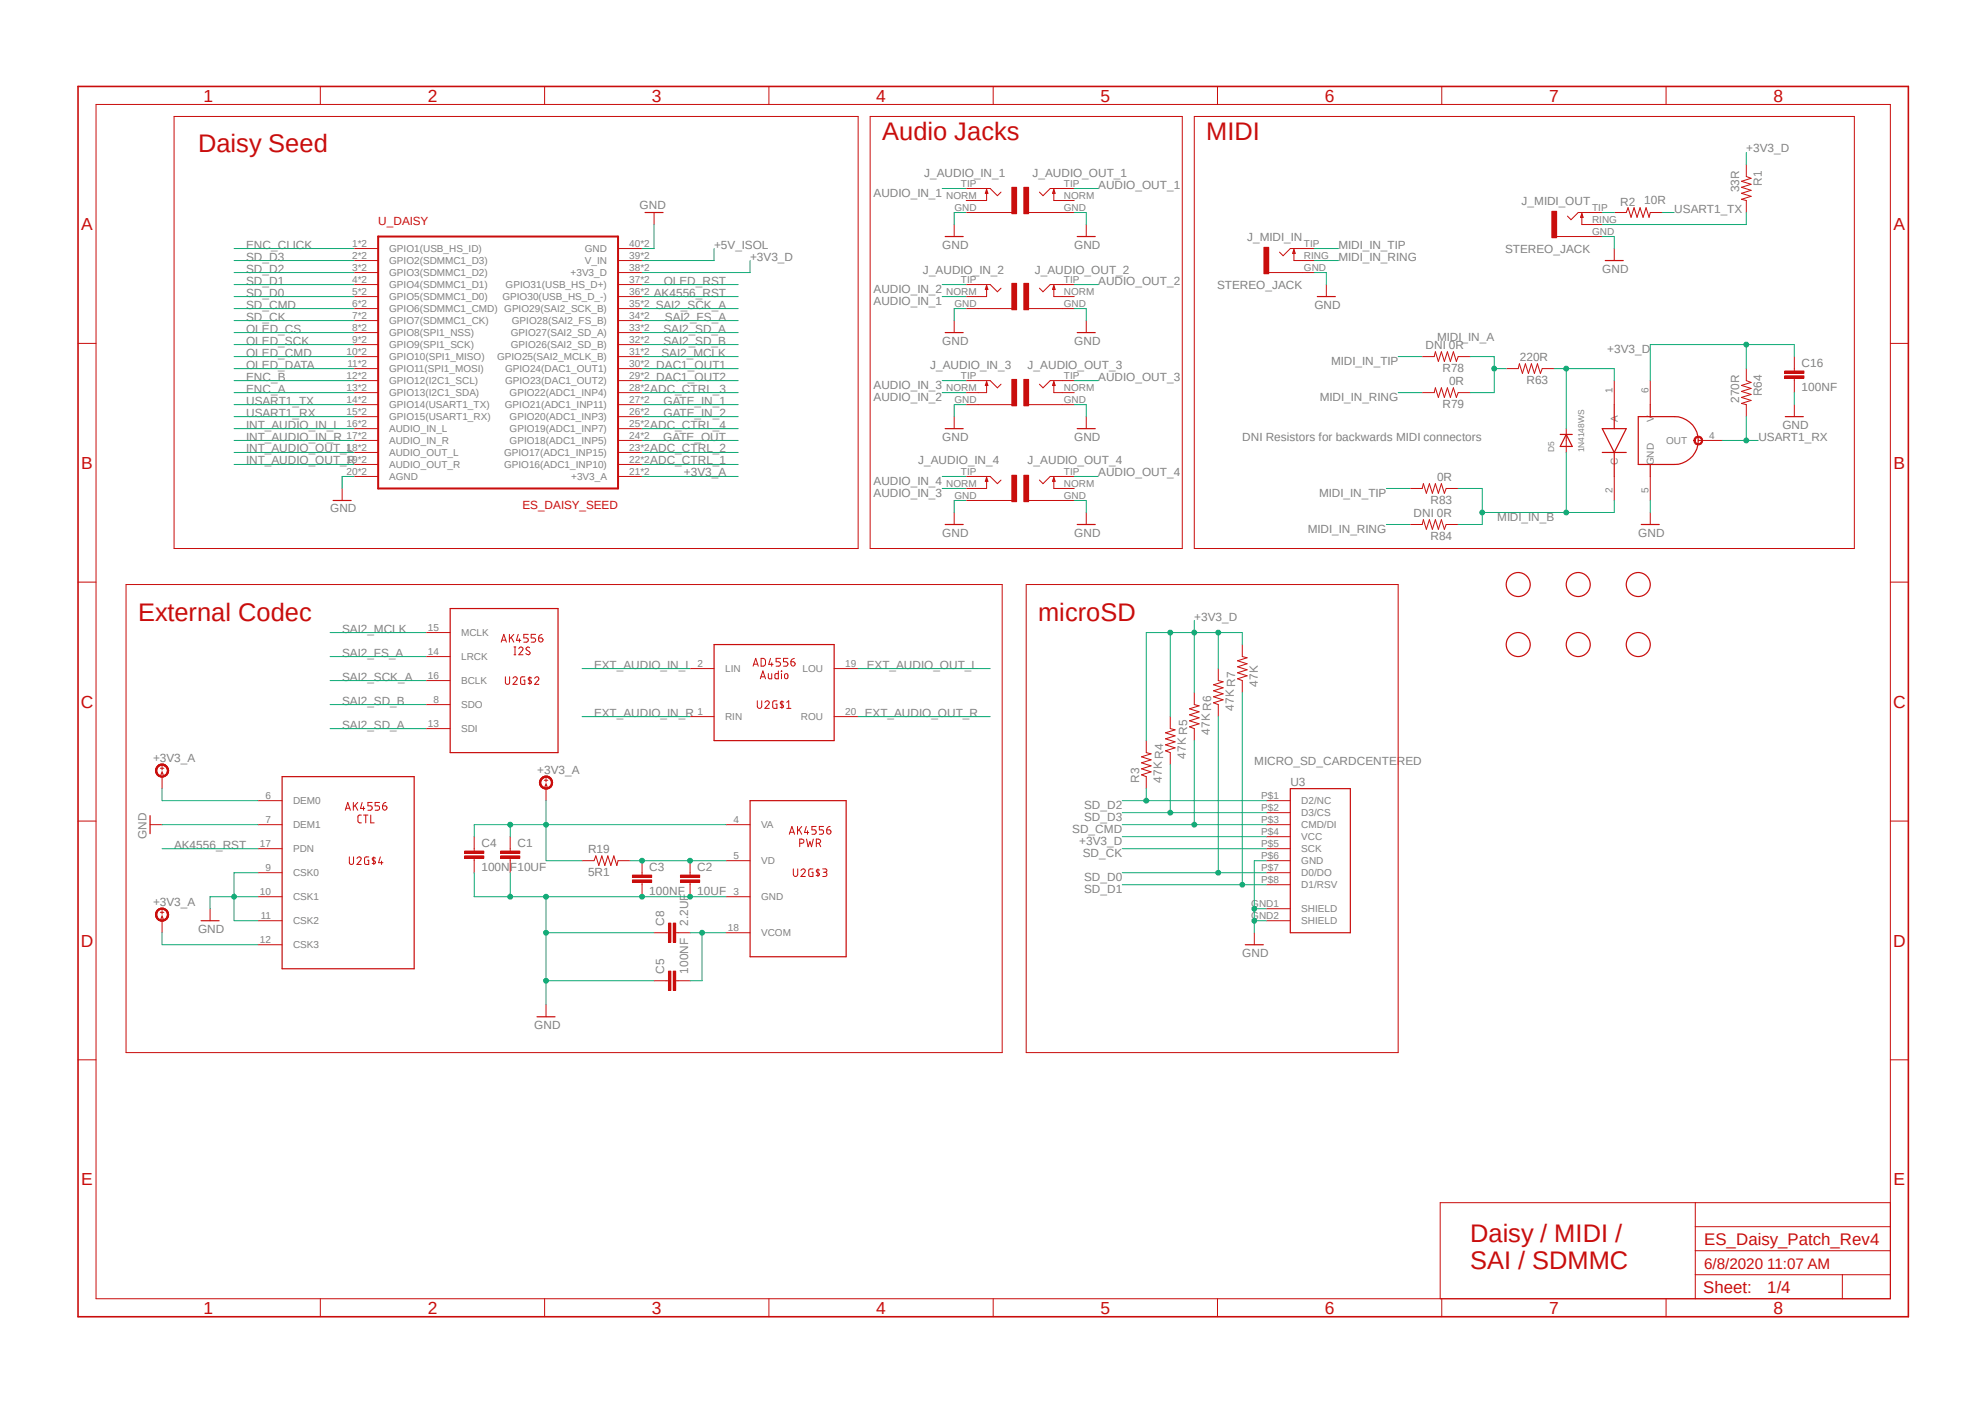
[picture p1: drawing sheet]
<svg xmlns="http://www.w3.org/2000/svg" width="420mm" height="297mm" viewBox="0 0 420 297" stroke-linecap="round" stroke-linejoin="round" font-family="sans-serif">
<defs><g id="words">
<g font-size="5.4" fill="#c90d0c">
<text x="186.6" y="29.7">Audio Jacks</text>
<text x="255.2" y="29.7">MIDI</text>
<text x="41.9" y="32.3">Daisy Seed</text>
<text x="29.2" y="131.3">External Codec</text>
<text x="219.7" y="131.3">microSD</text>
<text x="311.1" y="262.7">Daisy / MIDI /</text>
<text x="311.1" y="268.4">SAI / SDMMC</text>
</g>
<g font-size="3.7" fill="#c90d0c">
<text x="43.1" y="21.5">1</text>
<text x="90.5" y="21.5">2</text>
<text x="137.9" y="21.5">3</text>
<text x="185.4" y="21.5">4</text>
<text x="232.8" y="21.5">5</text>
<text x="280.3" y="21.5">6</text>
<text x="327.7" y="21.5">7</text>
<text x="375.2" y="21.5">8</text>
<text x="17.2" y="48.7">A</text>
<text x="400.6" y="48.7">A</text>
<text x="17.2" y="99.2">B</text>
<text x="400.6" y="99.2">B</text>
<text x="17.1" y="149.7">C</text>
<text x="400.6" y="149.7">C</text>
<text x="17.1" y="200.3">D</text>
<text x="400.6" y="200.3">D</text>
<text x="17.2" y="250.8">E</text>
<text x="400.6" y="250.8">E</text>
<text x="43.1" y="278">1</text>
<text x="90.5" y="278">2</text>
<text x="137.9" y="278">3</text>
<text x="185.4" y="278">4</text>
<text x="232.8" y="278">5</text>
<text x="280.3" y="278">6</text>
<text x="327.7" y="278">7</text>
<text x="375.2" y="278">8</text>
</g>
<g font-size="3.6" fill="#c90d0c">
<text x="360.6" y="263.3">ES_Daisy_Patch_Rev4</text>
<text x="360.3" y="273.6">Sheet:</text>
<text x="373.9" y="273.5">1/4</text>
</g>
<text font-size="3.2" fill="#c90d0c" x="360.6" y="268.4">6/8/2020 11:07 AM</text>
<g font-size="2.5" fill="#808080">
<text x="369.5" y="32.3">+3V3_D</text>
<text x="184.8" y="41.7">AUDIO_IN_1</text>
<text x="195.5" y="37.3">J_AUDIO_IN_1</text>
<text x="218.4" y="37.3">J_AUDIO_OUT_1</text>
<text x="232.4" y="39.9">AUDIO_OUT_1</text>
<text x="368" y="40.7" transform="rotate(-90 368 40.7)">33R</text>
<text x="372.8" y="39.3" transform="rotate(-90 372.8 39.3)">R1</text>
<text x="135.3" y="44.2">GND</text>
<text x="321.9" y="43.4">J_MIDI_OUT</text>
<text x="342.8" y="43.5">R2</text>
<text x="347.9" y="43.2">10R</text>
<text x="354.3" y="45">USART1_TX</text>
<text x="52.1" y="52.6">ENC_CLICK</text>
<text x="151.1" y="52.6">+5V_ISOL</text>
<text x="199.4" y="52.6">GND</text>
<text x="227.3" y="52.6">GND</text>
<text x="263.9" y="51.1">J_MIDI_IN</text>
<text x="283.2" y="52.6">MIDI_IN_TIP</text>
<text x="318.4" y="53.6">STEREO_JACK</text>
<text x="52.1" y="55.1">SD_D3</text>
<text x="52.1" y="57.7">SD_D2</text>
<text x="158.7" y="55.1">+3V3_D</text>
<text x="195.3" y="57.9">J_AUDIO_IN_2</text>
<text x="219" y="57.9">J_AUDIO_OUT_2</text>
<text x="283.2" y="55.1">MIDI_IN_RING</text>
<text x="339" y="57.7">GND</text>
<text x="52.1" y="60.2">SD_D1</text>
<text x="52.1" y="62.7">SD_D0</text>
<text x="52.1" y="65.3">SD_CMD</text>
<text x="138.3" y="62.7">AK4556_RST</text>
<text x="138.7" y="65.3">SAI2_SCK_A</text>
<text x="140.4" y="60.2">OLED_RST</text>
<text x="184.8" y="64.5">AUDIO_IN_1</text>
<text x="184.8" y="62">AUDIO_IN_2</text>
<text x="232.4" y="60.2">AUDIO_OUT_2</text>
<text x="257.5" y="61.2">STEREO_JACK</text>
<text x="278.1" y="65.3">GND</text>
<text x="52.1" y="67.8">SD_CK</text>
<text x="52.1" y="70.4">OLED_CS</text>
<text x="140.4" y="70.4">SAI2_SD_A</text>
<text x="140.7" y="67.8">SAI2_FS_A</text>
<text x="52.1" y="72.9">OLED_SCK</text>
<text x="52.1" y="75.4">OLED_CMD</text>
<text x="52.1" y="78">OLED_DATA</text>
<text x="138.9" y="78">DAC1_OUT1</text>
<text x="140" y="75.4">SAI2_MCLK</text>
<text x="140.4" y="72.9">SAI2_SD_B</text>
<text x="196.8" y="78">J_AUDIO_IN_3</text>
<text x="199.4" y="72.9">GND</text>
<text x="217.4" y="78">J_AUDIO_OUT_3</text>
<text x="227.3" y="72.9">GND</text>
<text x="281.6" y="77.2">MIDI_IN_TIP</text>
<text x="301.6" y="73.9">DNI 0R</text>
<text x="304.1" y="72.1">MIDI_IN_A</text>
<text x="321.6" y="76.5">220R</text>
<text x="340.1" y="74.7">+3V3_D</text>
<text x="381.2" y="77.6">C16</text>
<text x="52.1" y="80.5">ENC_B</text>
<text x="52.1" y="83.1">ENC_A</text>
<text x="137.6" y="83.1">ADC_CTRL_3</text>
<text x="138.9" y="80.5">DAC1_OUT2</text>
<text x="184.8" y="82.3">AUDIO_IN_3</text>
<text x="232.4" y="80.5">AUDIO_OUT_3</text>
<text x="305.2" y="78.7">R78</text>
<text x="306.6" y="81.5">0R</text>
<text x="323" y="81.2">R63</text>
<text x="372.8" y="83.9" transform="rotate(-90 372.8 83.9)">R64</text>
<text x="381.2" y="82.7">100NF</text>
<text x="52.1" y="85.6">USART1_TX</text>
<text x="52.1" y="88.1">USART1_RX</text>
<text x="140.4" y="85.6">GATE_IN_1</text>
<text x="140.4" y="88.1">GATE_IN_2</text>
<text x="184.8" y="84.8">AUDIO_IN_2</text>
<text x="279.2" y="84.8">MIDI_IN_RING</text>
<text x="305.2" y="86.3">R79</text>
<text x="368" y="85.3" transform="rotate(-90 368 85.3)">270R</text>
<text x="52.1" y="90.7">INT_AUDIO_IN_L</text>
<text x="52.1" y="93.2">INT_AUDIO_IN_R</text>
<text x="52.1" y="95.7">INT_AUDIO_OUT_L</text>
<text x="137.6" y="90.7">ADC_CTRL_4</text>
<text x="137.6" y="95.7">ADC_CTRL_2</text>
<text x="140.3" y="93.2">GATE_OUT</text>
<text x="199.4" y="93.2">GND</text>
<text x="227.3" y="93.2">GND</text>
<text x="262.9" y="93.2">DNI Resistors for backwards MIDI connectors</text>
<text x="372" y="93.2">USART1_RX</text>
<text x="377.1" y="90.7">GND</text>
<text x="52.1" y="98.3">INT_AUDIO_OUT_R</text>
<text x="137.6" y="98.3">ADC_CTRL_1</text>
<text x="144.7" y="100.8">+3V3_A</text>
<text x="194.3" y="98.3">J_AUDIO_IN_4</text>
<text x="217.4" y="98.3">J_AUDIO_OUT_4</text>
<text x="232.4" y="100.8">AUDIO_OUT_4</text>
<text x="304" y="101.8">0R</text>
<text x="184.8" y="105.1">AUDIO_IN_3</text>
<text x="184.8" y="102.6">AUDIO_IN_4</text>
<text x="279.1" y="105.1">MIDI_IN_TIP</text>
<text x="302.6" y="106.6">R83</text>
<text x="69.9" y="108.4">GND</text>
<text x="199.4" y="113.5">GND</text>
<text x="227.3" y="113.5">GND</text>
<text x="276.7" y="112.7">MIDI_IN_RING</text>
<text x="299.1" y="109.4">DNI 0R</text>
<text x="316.8" y="110.2">MIDI_IN_B</text>
<text x="346.6" y="113.5">GND</text>
<text x="302.6" y="114.3">R84</text>
<text x="252.7" y="131.3">+3V3_D</text>
<text x="72.4" y="133.8">SAI2_MCLK</text>
<text x="72.4" y="138.9">SAI2_FS_A</text>
<text x="72.4" y="144">SAI2_SCK_A</text>
<text x="125.7" y="141.4">EXT_AUDIO_IN_L</text>
<text x="183.4" y="141.4">EXT_AUDIO_OUT_L</text>
<text x="72.4" y="149.1">SAI2_SD_B</text>
<text x="266.2" y="145.2" transform="rotate(-90 266.2 145.2)">47K</text>
<text x="72.4" y="154.1">SAI2_SD_A</text>
<text x="125.7" y="151.6">EXT_AUDIO_IN_R</text>
<text x="183" y="151.6">EXT_AUDIO_OUT_R</text>
<text x="256" y="155.4" transform="rotate(-90 256 155.4)">47K R6</text>
<text x="261.1" y="150.3" transform="rotate(-90 261.1 150.3)">47K R7</text>
<text x="32.4" y="161.1">+3V3_A</text>
<text x="250.9" y="160.5" transform="rotate(-90 250.9 160.5)">47K R5</text>
<text x="265.4" y="161.8">MICRO_SD_CARDCENTERED</text>
<text x="113.7" y="163.7">+3V3_A</text>
<text x="241" y="165.6" transform="rotate(-90 241 165.6)">R3</text>
<text x="245.8" y="165.6" transform="rotate(-90 245.8 165.6)">47K R4</text>
<text x="273" y="166.3">U3</text>
<text x="229.4" y="173.7">SD_D3</text>
<text x="229.4" y="171.2">SD_D2</text>
<text x="31" y="177.5" transform="rotate(-90 31 177.5)">GND</text>
<text x="36.8" y="179.5">AK4556_RST</text>
<text x="101.9" y="179.2">C4</text>
<text x="109.5" y="179.2">C1</text>
<text x="226.9" y="176.2">SD_CMD</text>
<text x="228.3" y="178.8">+3V3_D</text>
<text x="101.9" y="184.2">100NF10UF</text>
<text x="124.4" y="185.4">5R1</text>
<text x="124.4" y="180.6">R19</text>
<text x="137.4" y="184.2">C3</text>
<text x="147.5" y="184.2">C2</text>
<text x="229.1" y="181.3">SD_CK</text>
<text x="32.4" y="191.6">+3V3_A</text>
<text x="137.4" y="189.3">100NF</text>
<text x="147.5" y="189.3">10UF</text>
<text x="229.4" y="188.9">SD_D1</text>
<text x="229.4" y="186.4">SD_D0</text>
<text x="41.9" y="197.3">GND</text>
<text x="140.5" y="195.8" transform="rotate(-90 140.5 195.8)">C8</text>
<text x="145.6" y="195.8" transform="rotate(-90 145.6 195.8)">2.2UF</text>
<text x="262.9" y="202.4">GND</text>
<text x="140.5" y="206" transform="rotate(-90 140.5 206)">C5</text>
<text x="145.6" y="206" transform="rotate(-90 145.6 206)">100NF</text>
<text x="113" y="217.6">GND</text>
</g>
<g font-size="2.5" fill="#c90d0c">
<text x="80" y="47.5">U_DAISY</text>
<text x="110.5" y="107.7">ES_DAISY_SEED</text>
</g>
<g font-size="2.1" fill="#808080">
<text x="203.3" y="39.5">TIP</text>
<text x="225.1" y="39.5">TIP</text>
<text x="200.2" y="42.1">NORM</text>
<text x="201.9" y="44.6">GND</text>
<text x="225.1" y="44.6">GND</text>
<text x="225.1" y="42.1">NORM</text>
<text x="336.8" y="44.6">TIP</text>
<text x="336.8" y="47.1">RING</text>
<text x="74.5" y="52.2">1*2</text>
<text x="82.3" y="53.3">GPIO1(USB_HS_ID)</text>
<text x="123.7" y="53.3">GND</text>
<text x="133.1" y="52.2">40*2</text>
<text x="275.9" y="52.2">TIP</text>
<text x="336.8" y="49.7">GND</text>
<text x="74.5" y="54.7">2*2</text>
<text x="74.5" y="57.3">3*2</text>
<text x="74.5" y="59.8">4*2</text>
<text x="82.3" y="55.9">GPIO2(SDMMC1_D3)</text>
<text x="82.3" y="58.4">GPIO3(SDMMC1_D2)</text>
<text x="120.7" y="58.4">+3V3_D</text>
<text x="123.7" y="55.9">V_IN</text>
<text x="133.1" y="59.8">37*2</text>
<text x="133.1" y="54.7">39*2</text>
<text x="133.1" y="57.3">38*2</text>
<text x="203.3" y="59.8">TIP</text>
<text x="225.1" y="59.8">TIP</text>
<text x="275.9" y="57.3">GND</text>
<text x="275.9" y="54.7">RING</text>
<text x="74.5" y="62.4">5*2</text>
<text x="74.5" y="64.9">6*2</text>
<text x="82.3" y="61">GPIO4(SDMMC1_D1)</text>
<text x="82.3" y="63.5">GPIO5(SDMMC1_D0)</text>
<text x="106.3" y="63.5">GPIO30(USB_HS_D_-)</text>
<text x="107" y="61">GPIO31(USB_HS_D+)</text>
<text x="133.1" y="64.9">35*2</text>
<text x="133.1" y="62.4">36*2</text>
<text x="200.2" y="62.4">NORM</text>
<text x="201.9" y="64.9">GND</text>
<text x="225.1" y="64.9">GND</text>
<text x="225.1" y="62.4">NORM</text>
<text x="74.5" y="67.4">7*2</text>
<text x="74.5" y="70">8*2</text>
<text x="82.3" y="66">GPIO6(SDMMC1_CMD) GPIO29(SAI2_SCK_B)</text>
<text x="82.3" y="68.6">GPIO7(SDMMC1_CK)</text>
<text x="82.3" y="71.1">GPIO8(SPI1_NSS)</text>
<text x="108.1" y="71.1">GPIO27(SAI2_SD_A)</text>
<text x="108.3" y="68.6">GPIO28(SAI2_FS_B)</text>
<text x="133.1" y="70">33*2</text>
<text x="133.1" y="67.4">34*2</text>
<text x="73.3" y="75.1">10*2</text>
<text x="73.5" y="77.6">11*2</text>
<text x="74.5" y="72.5">9*2</text>
<text x="82.3" y="73.7">GPIO9(SPI1_SCK)</text>
<text x="82.3" y="76.2">GPIO10(SPI1_MISO)</text>
<text x="105.2" y="76.2">GPIO25(SAI2_MCLK_B)</text>
<text x="108.1" y="73.7">GPIO26(SAI2_SD_B)</text>
<text x="133.1" y="75.1">31*2</text>
<text x="133.1" y="77.6">30*2</text>
<text x="133.1" y="72.5">32*2</text>
<text x="73.3" y="80.1">12*2</text>
<text x="73.3" y="82.7">13*2</text>
<text x="82.3" y="78.7">GPIO11(SPI1_MOSI)</text>
<text x="82.3" y="81.3">GPIO12(I2C1_SCL)</text>
<text x="82.3" y="83.8">GPIO13(I2C1_SDA)</text>
<text x="106.8" y="81.3">GPIO23(DAC1_OUT2)</text>
<text x="106.8" y="78.7">GPIO24(DAC1_OUT1)</text>
<text x="107.8" y="83.8">GPIO22(ADC1_INP4)</text>
<text x="133.1" y="82.7">28*2</text>
<text x="133.1" y="80.1">29*2</text>
<text x="200.2" y="82.7">NORM</text>
<text x="203.3" y="80.1">TIP</text>
<text x="225.1" y="80.1">TIP</text>
<text x="225.1" y="82.7">NORM</text>
<text x="341.2" y="83.2" transform="rotate(-90 341.2 83.2)">1</text>
<text x="348.8" y="83.2" transform="rotate(-90 348.8 83.2)">6</text>
<text x="73.3" y="85.2">14*2</text>
<text x="73.3" y="87.8">15*2</text>
<text x="82.3" y="86.4">GPIO14(USART1_TX)</text>
<text x="82.3" y="88.9">GPIO15(USART1_RX)</text>
<text x="106.8" y="86.4">GPIO21(ADC1_INP11)</text>
<text x="107.8" y="88.9">GPIO20(ADC1_INP3)</text>
<text x="133.1" y="87.8">26*2</text>
<text x="133.1" y="85.2">27*2</text>
<text x="201.9" y="85.2">GND</text>
<text x="225.1" y="85.2">GND</text>
<text x="342.3" y="89.3" transform="rotate(-90 342.3 89.3)">A</text>
<text x="349.9" y="89.3" transform="rotate(-90 349.9 89.3)">V</text>
<text x="73.3" y="90.3">16*2</text>
<text x="73.3" y="92.8">17*2</text>
<text x="73.3" y="95.4">18*2</text>
<text x="82.3" y="91.4">AUDIO_IN_L</text>
<text x="82.3" y="94">AUDIO_IN_R</text>
<text x="107.8" y="94">GPIO18(ADC1_INP5)</text>
<text x="107.8" y="91.4">GPIO19(ADC1_INP7)</text>
<text x="133.1" y="95.4">23*2</text>
<text x="133.1" y="92.8">24*2</text>
<text x="133.1" y="90.3">25*2</text>
<text x="352.5" y="94">OUT</text>
<text x="361.7" y="92.8">4</text>
<text x="73.3" y="97.9">19*2</text>
<text x="73.3" y="100.5">20*2</text>
<text x="82.3" y="96.5">AUDIO_OUT_L</text>
<text x="82.3" y="99">AUDIO_OUT_R</text>
<text x="82.3" y="101.6">AGND</text>
<text x="106.6" y="99">GPIO16(ADC1_INP10)</text>
<text x="106.6" y="96.5">GPIO17(ADC1_INP15)</text>
<text x="120.9" y="101.6">+3V3_A</text>
<text x="133.1" y="100.5">21*2</text>
<text x="133.1" y="97.9">22*2</text>
<text x="203.3" y="100.5">TIP</text>
<text x="225.1" y="100.5">TIP</text>
<text x="342.3" y="98.5" transform="rotate(-90 342.3 98.5)">C</text>
<text x="349.9" y="98.5" transform="rotate(-90 349.9 98.5)">GND</text>
<text x="200.2" y="103">NORM</text>
<text x="201.9" y="105.5">GND</text>
<text x="225.1" y="105.5">GND</text>
<text x="225.1" y="103">NORM</text>
<text x="341.2" y="104.4" transform="rotate(-90 341.2 104.4)">2</text>
<text x="348.8" y="104.4" transform="rotate(-90 348.8 104.4)">5</text>
<text x="90.5" y="133.5">15</text>
<text x="97.6" y="134.6">MCLK</text>
<text x="90.5" y="138.6">14</text>
<text x="90.5" y="143.6">16</text>
<text x="97.6" y="139.7">LRCK</text>
<text x="147.6" y="141.1">2</text>
<text x="153.4" y="142.2">LIN</text>
<text x="169.8" y="142.2">LOU</text>
<text x="178.8" y="141.1">19</text>
<text x="91.7" y="148.7">8</text>
<text x="97.6" y="144.7">BCLK</text>
<text x="97.6" y="149.8">SDO</text>
<text x="90.5" y="153.8">13</text>
<text x="97.6" y="154.9">SDI</text>
<text x="147.6" y="151.3">1</text>
<text x="153.4" y="152.4">RIN</text>
<text x="169.5" y="152.4">ROU</text>
<text x="178.8" y="151.3">20</text>
<text x="56.2" y="169">6</text>
<text x="62" y="170.1">DEM0</text>
<text x="266.9" y="171.5">P$2</text>
<text x="266.9" y="169">P$1</text>
<text x="275.3" y="172.7">D3/CS</text>
<text x="275.3" y="170.1">D2/NC</text>
<text x="55" y="179.2">17</text>
<text x="56.2" y="174.1">7</text>
<text x="62" y="175.2">DEM1</text>
<text x="155.2" y="174.1">4</text>
<text x="161" y="175.2">VA</text>
<text x="266.9" y="174.1">P$3</text>
<text x="266.9" y="179.2">P$5</text>
<text x="266.9" y="176.6">P$4</text>
<text x="275.3" y="175.2">CMD/DI</text>
<text x="275.3" y="177.8">VCC</text>
<text x="56.2" y="184.2">9</text>
<text x="62" y="180.3">PDN</text>
<text x="62" y="185.4">CSK0</text>
<text x="155.2" y="181.7">5</text>
<text x="161" y="182.8">VD</text>
<text x="266.9" y="184.2">P$7</text>
<text x="266.9" y="181.7">P$6</text>
<text x="275.3" y="185.4">D0/DO</text>
<text x="275.3" y="182.8">GND</text>
<text x="275.3" y="180.3">SCK</text>
<text x="55" y="189.3">10</text>
<text x="62" y="190.5">CSK1</text>
<text x="155.2" y="189.3">3</text>
<text x="161" y="190.5">GND</text>
<text x="264.8" y="191.9">GND1</text>
<text x="266.9" y="186.8">P$8</text>
<text x="275.3" y="187.9">D1/RSV</text>
<text x="55.2" y="194.4">11</text>
<text x="62" y="195.5">CSK2</text>
<text x="154" y="196.9">18</text>
<text x="264.8" y="194.4">GND2</text>
<text x="275.3" y="193">SHIELD</text>
<text x="275.3" y="195.5">SHIELD</text>
<text x="55" y="199.5">12</text>
<text x="62" y="200.6">CSK3</text>
<text x="161" y="198.1">VCOM</text>
</g>
<g font-size="1.8" fill="#808080">
<text x="328.8" y="95.7" transform="rotate(-90 328.8 95.7)">D5</text>
<text x="335.2" y="95.7" transform="rotate(-90 335.2 95.7)">1N4148WS</text>
</g>
</g></defs>
<path d="M16 17.9l388.2 261.2M404.2 17.9l-388.2 261.2" fill="none" stroke="#fff" stroke-width=".21"/>
<g fill="none" stroke="#c90d0c" stroke-width=".21">
<path d="M67.8 18.3v3.8M115.2 18.3v3.8M162.7 18.3v3.8M210.1 18.3v3.8M257.6 18.3v3.8M305.1 18.3v3.8M352.5 18.3v3.8M20.3 22.1h379.7v252.6h-379.7zM36.8 24.6h144.8v91.4h-144.8zM184.1 24.6h66v91.4h-66zM207 39.9h2.5l1.5 1.5 .8-.8M252.7 24.6h139.6v91.4h-139.6z"/>
<path d="M207 45h7.1M208.7 40.1v2.3h-1.7M16.5 72.6h3.8M400 72.6h3.8M16.5 123.1h3.8M26.7 123.7h185.3v99h-185.3zM217.1 123.7h78.7v99h-78.7zM400 123.1h3.8M16.5 173.7h3.8M400 173.7h3.8M16.5 224.2h3.8M400 224.2h3.8"/>
<path d="M358.7 254.4v20.3M358.7 259.5h41.3M400 254.4h-95.3v20.3M67.8 274.7v3.9M115.2 274.7v3.9M162.7 274.7v3.9M210.1 274.7v3.9M257.6 274.7v3.9M305.1 274.7v3.9M352.5 274.7v3.9M358.7 269.7h41.3M358.7 264.6h41.3"/>
<path d="M389.8 269.7v5"/>
</g>
<path d="M16.5 18.3h387.3v260.3h-387.3z" fill="none" stroke="#c90d0c" stroke-width=".34"/>
<path d="M208.7 40.1l.3 .8h-.5z" fill="none" stroke="#c90d0c" stroke-width=".25"/>
<path d="M214.1 39.6h1v5.6h-1z" fill-rule="evenodd" fill="#c90d0c"/>
<path d="M204.4 39.9h2.6M214.1 39.6h1v5.6h-1zM204.4 45h2.6M204.4 42.4h2.6M207 60.2h2.5l1.5 1.5 .8-.7M207 65.3h7.1M208.7 60.5v2.2h-1.7" fill="none" stroke="#c90d0c" stroke-width=".21"/>
<path d="M208.7 60.5l.3 .7h-.5z" fill="none" stroke="#c90d0c" stroke-width=".25"/>
<path d="M214.1 59.9h1v5.6h-1z" fill-rule="evenodd" fill="#c90d0c"/>
<path d="M224.7 39.9h-2.5l-1.5 1.5-.8-.8M214.1 59.9h1v5.6h-1zM217.6 45h7.1M223 40.1v2.3h1.7M204.4 65.3h2.6M204.4 60.2h2.6M204.4 62.7h2.6" fill="none" stroke="#c90d0c" stroke-width=".21"/>
<path d="M223 40.1l.2 .8h-.5z" fill="none" stroke="#c90d0c" stroke-width=".25"/>
<path d="M216.6 39.6h1v5.6h-1z" fill-rule="evenodd" fill="#c90d0c"/>
<path d="M216.6 39.6h1v5.6h-1zM224.7 39.9h2.6M224.7 45h2.6M224.7 42.4h2.6M217.6 65.3h7.1M223 60.5v2.2h1.7M224.7 60.2h-2.5l-1.5 1.5-.8-.7" fill="none" stroke="#c90d0c" stroke-width=".21"/>
<path d="M223 60.5l.2 .7h-.5z" fill="none" stroke="#c90d0c" stroke-width=".25"/>
<path d="M216.6 59.9h1v5.6h-1z" fill-rule="evenodd" fill="#c90d0c"/>
<path d="M201.9 47.5v2.5M216.6 59.9h1v5.6h-1zM229.8 47.5v2.5M201.9 67.8v2.6M224.7 65.3h2.6M224.7 60.2h2.6M224.7 62.7h2.6M229.8 67.8v2.6M207 80.5h2.5l1.5 1.5 .8-.7M207 85.6h7.1M208.7 80.8v2.3h-1.7" fill="none" stroke="#c90d0c" stroke-width=".21"/>
<path d="M200 50h3.8M227.9 50h3.8M200 70.4h3.8M227.9 70.4h3.8M208.7 80.8l.3 .7h-.5z" fill="none" stroke="#c90d0c" stroke-width=".25"/>
<path d="M214.1 80.3h1v5.6h-1z" fill-rule="evenodd" fill="#c90d0c"/>
<path d="M204.4 85.6h2.6M204.4 80.5h2.6M204.4 83.1h2.6M214.1 80.3h1v5.6h-1zM207 100.8h2.5l1.5 1.5 .8-.7M207 105.9h7.1M208.7 101v2.3h-1.7" fill="none" stroke="#c90d0c" stroke-width=".21"/>
<path d="M208.7 101l.3 .8h-.5z" fill="none" stroke="#c90d0c" stroke-width=".25"/>
<path d="M214.1 100.5h1v5.6h-1z" fill-rule="evenodd" fill="#c90d0c"/>
<path d="M217.6 85.6h7.1M223 80.8v2.3h1.7M224.7 80.5h-2.5l-1.5 1.5-.8-.7M204.4 105.9h2.6M204.4 100.8h2.6M204.4 103.3h2.6M214.1 100.5h1v5.6h-1z" fill="none" stroke="#c90d0c" stroke-width=".21"/>
<path d="M223 80.8l.2 .7h-.5z" fill="none" stroke="#c90d0c" stroke-width=".25"/>
<path d="M216.6 80.3h1v5.6h-1z" fill-rule="evenodd" fill="#c90d0c"/>
<path d="M216.6 80.3h1v5.6h-1zM224.7 85.6h2.6M224.7 80.5h2.6M224.7 83.1h2.6M217.6 105.9h7.1M223 101v2.3h1.7M224.7 100.8h-2.5l-1.5 1.5-.8-.7" fill="none" stroke="#c90d0c" stroke-width=".21"/>
<path d="M223 101l.2 .8h-.5z" fill="none" stroke="#c90d0c" stroke-width=".25"/>
<path d="M216.6 100.5h1v5.6h-1z" fill-rule="evenodd" fill="#c90d0c"/>
<path d="M268.4 57.7h7.1M273.8 52.8v2.3h1.7M275.5 52.6h-2.5l-1.5 1.5-.8-.8M201.9 88.1v2.6M229.8 88.1v2.6M331.4 90.7v5M201.9 108.4v2.6M216.6 100.5h1v5.6h-1zM224.7 105.9h2.6M224.7 100.8h2.6M224.7 103.3h2.6M229.8 108.4v2.6" fill="none" stroke="#c90d0c" stroke-width=".21"/>
<path d="M273.8 52.8l.2 .8h-.5zM200 90.7h3.8M227.9 90.7h3.8M330.1 91.9h2.6M331.4 91.9l1.3 2.5h-2.6zM200 111h3.8M227.9 111h3.8" fill="none" stroke="#c90d0c" stroke-width=".25"/>
<path d="M267.4 52.3h1v5.6h-1z" fill-rule="evenodd" fill="#c90d0c"/>
<path d="M267.4 52.3h1v5.6h-1zM275.5 57.7h2.6M275.5 52.6h2.6M275.5 55.1h2.6M329.4 50h7.1M334.7 45.2v2.3h1.8M336.5 45h-2.6l-1.5 1.5-.8-.8" fill="none" stroke="#c90d0c" stroke-width=".21"/>
<path d="M334.7 45.2l.2 .8h-.5z" fill="none" stroke="#c90d0c" stroke-width=".25"/>
<path d="M328.3 44.7h1.1v5.6h-1.1z" fill-rule="evenodd" fill="#c90d0c"/>
<g fill="none" stroke="#c90d0c" stroke-width=".21">
<path d="M369.5 34.8v2.5l1 .4-2 .7 2 .6-2 .6 2 .7-2 .6 2 .6-2 .7 1 .2v2.6M328.3 44.7h1.1v5.6h-1.1zM336.5 50h2.5M336.5 45h2.5M336.5 47.5h2.5M341.5 45h2.6l.4-1.1 .6 2.1 .6-2.1 .7 2.1 .6-2.1 .6 2.1 .7-2.1 .6 2.1 .3-1h2.5M341.5 52.6v2.5M280.6 60.2v2.5M341.5 80.5v5.1M349.2 80.5v5.1M359.3 93.2h5.1M341.5 100.8v5.1"/>
<path d="M349.2 100.8v5.1M262.8 136.4v2.5l1.1 .2-2.1 .7 2.1 .6-2.1 .7 2.1 .6-2.1 .6 2.1 .7-2.1 .6 1 .4v2.5M242.5 156.7v2.5l1 .3-2 .6 2 .6-2 .7 2 .6-2 .6 2 .7-2 .6 1 .4v2.5M247.6 151.6v2.5l1 .3-2 .6 2 .7-2 .6 2 .6-2 .7 2 .6-2 .6 1 .4v2.6M252.7 146.5v2.6l1 .2-2 .6 2 .7-2 .6 2 .6-2 .7 2 .6-2 .7 1 .3v2.6M257.8 141.4v2.6l1 .2-2 .7 2 .6-2 .6 2 .7-2 .6 2 .6-2 .7 1 .4v2.5M267.9 171.9h5.1M267.9 174.5h5.1M267.9 169.4h5.1M267.9 179.5h5.1M267.9 177h5.1M265.4 197.3v2.6"/>
<path d="M267.9 184.6h5.1M267.9 182.1h5.1M267.9 187.2h5.1M267.9 192.2h5.1M267.9 194.8h5.1"/>
</g>
<path d="M339.6 55.1h3.9M278.7 62.7h3.8M339 95.7h5.1M339 90.7h5.1l-2.6 5zM341.5 85.6v5.1M341.5 95.7v5.1M346.6 88.1h7.6a5.1 5.1 0 0 1 5.1 5.1 5.1 5.1 0 0 1-5.1 5.1h-7.6zM349.2 85.6v2.5M349.2 98.3v2.5M273 166.8h12.7v30.5h-12.7zM263.5 199.9h3.8" fill="none" stroke="#c90d0c" stroke-width=".25"/>
<path d="M358.7 92.5a.94 .94 0 0 1 1.5 .3 .94 .94 0 0 1-.7 1.3 .94 .94 0 0 1-1.1-.9h.2a.68 .68 0 0 1 .9-.7 .68 .68 0 0 1 .3 1.1 .68 .68 0 0 1-1.1-.1l-.1-.3h-.2z" fill-rule="evenodd" fill="#c90d0c"/>
<path d="M318.7 78h2.5l.3-1 .6 2 .6-2 .7 2 .6-2 .7 2 .6-2 .6 2 .4-1h2.5M369.5 78v2.5l1 .4-2 .6 2 .7-2 .6 2 .6-2 .7 2 .6-2 .6 1 .3v2.5M358.7 92.5a.94 .94 0 0 1 1.5 .3 .94 .94 0 0 1-.7 1.3 .94 .94 0 0 1-1.1-.9h.2a.68 .68 0 0 1 .9-.7 .68 .68 0 0 1 .3 1.1 .68 .68 0 0 1-1.1-.1l-.1-.3h-.2zM349.2 108.4v2.6" fill="none" stroke="#c90d0c" stroke-width=".21"/>
<path d="M347.3 111h3.8" fill="none" stroke="#c90d0c" stroke-width=".25"/>
<path d="M377.6 79.5h4.1v.5h-4.1z" fill-rule="evenodd" fill="#c90d0c"/>
<path d="M377.6 79.5h4.1v.5h-4.1z" fill="none" stroke="#c90d0c" stroke-width=".21"/>
<path d="M377.6 78.5h4.1v.5h-4.1z" fill-rule="evenodd" fill="#c90d0c"/>
<g fill="none" stroke="#c90d0c" stroke-width=".21">
<path d="M74.9 52.6h5.1M74.9 55.1h5.1M74.9 57.7h5.1M130.8 52.6h5M130.8 55.1h5M130.8 57.7h5M138.4 45v2.5M74.9 60.2h5.1M74.9 62.7h5.1M74.9 65.3h5.1M74.9 67.8h5.1M74.9 70.4h5.1"/>
<path d="M74.9 72.9h5.1M74.9 75.4h5.1M74.9 78h5.1M130.8 60.2h5M130.8 62.7h5M130.8 65.3h5M130.8 67.8h5M130.8 70.4h5M130.8 72.9h5M130.8 75.4h5M130.8 78h5M377.6 78.5h4.1v.5h-4.1z"/>
<path d="M379.6 75.4v3.1M74.9 80.5h5.1M74.9 83.1h5.1M74.9 85.6h5.1M74.9 88.1h5.1M74.9 90.7h5.1M74.9 93.2h5.1M74.9 95.7h5.1M74.9 98.3h5.1M130.8 80.5h5M130.8 83.1h5M130.8 85.6h5"/>
<path d="M130.8 88.1h5M130.8 90.7h5M130.8 93.2h5M130.8 95.7h5M130.8 98.3h5M379.6 80v3.1M379.6 85.6v2.5M72.4 103.3v2.6M74.9 100.8h5.1M130.8 100.8h5M90.2 133.8h5M90.2 138.9h5"/>
<path d="M106 135.8l.6-1.6 .5 1.6M106.2 135.4h.8M107.8 134.2v1.6M108.2 134.8l.5 1M108.7 134.2l-.9 1M108.8 138.5h.3M108.8 136.9h.3M109 136.9v1.6M109.6 134.2l-.3 1.3h.9M109.8 137.2a.43 .43 0 0 1 .6-.3 .43 .43 0 0 1 .1 .7l-.7 .9h.9M109.9 135.1v.7M111.8 134.2h-1v.8h.6a.45 .45 0 0 1 .4 .4 .45 .45 0 0 1-.4 .4h-.6"/>
<path d="M112.1 137a.38 .38 0 0 0-.6 0 .38 .38 0 0 0 0 .5l.7 .6-.4 .4-.5-.2M113.3 134.2h-.9v.8h.7l.2 .3-.2 .5h-.7M114 135h.7a.46 .46 0 0 1-.1 .8 .46 .46 0 0 1-.6-.4zM114.7 134.2a.72 .72 0 0 0-.7 .8M161 139.3l.7 .1 .3 .3v.8l-.5 .4h-.5zM163 139.3l-.4 1.2h1M165.1 139.3h-.9v.7h.6l.3 .4-.2 .5h-.7M166.7 139.3h-.9v.7h.5l.4 .4-.2 .5h-.7M167.3 140h.6a.46 .46 0 0 1 .4 .5 .46 .46 0 0 1-.5 .4 .46 .46 0 0 1-.5-.4zM168.1 139.3a.72 .72 0 0 0-.8 .7M90.2 144h5M90.2 149.1h5"/>
<path d="M90.2 154.1h5M106.9 143.2l.1 1.4a.46 .46 0 0 0 .5 .2 .46 .46 0 0 0 .3-.4v-1.2M108.5 143.5a.44 .44 0 0 1 .7-.3 .44 .44 0 0 1 .1 .7l-.8 .9h.9M111 143.2h-.5l-.3 .1v1.1l.1 .3 .7 .1v-.9h-.2M112.1 143.2v1.6M112.5 143.4l-.5-.1-.2 .3v.1l.6 .4 .1 .3a.48 .48 0 0 1-.7 .1M113.1 143.5a.45 .45 0 0 1 .7-.3 .45 .45 0 0 1 .1 .7l-.8 .9h.9M146 141.4h5.1M146 151.6h5.1M159.3 140.9l.6-1.6 .5 1.6M159.5 140.5h.8M160.2 148.3v1.1a.47 .47 0 0 0 .5 .5 .47 .47 0 0 0 .5-.5v-1.1"/>
<path d="M160.9 143.6l.5-1.7 .6 1.7M161 143.2h.8M161.8 148.6a.46 .46 0 0 1 .7-.3 .46 .46 0 0 1 .1 .7l-.8 .9h1M162.6 142.5v.8l.2 .3h.5v-1.1M163.3 140.2v.7M164.4 148.3h-.6l-.3 .1v1.1l.2 .3 .7 .1v-.9h-.3M164.7 141.9v1.7h-.6l-.1-1 .7-.1M165.3 141.9l.1 .2zM165.4 142.5v1.1M165.4 148.3v1.6M165.8 148.5h-.7v.3l.7 .5v.2l-.2 .2-.5-.1M166 142.7a.37 .37 0 0 1 .5-.2 .37 .37 0 0 1 .2 .4v.5a.37 .37 0 0 1-.5 .2 .37 .37 0 0 1-.2-.4z"/>
<path d="M166.5 149.9h.8M166.5 148.6l.4-.3v1.6M176.5 141.4h5.1M176.5 151.6h5.1M54.6 174.5h5.1M54.6 169.4h5.1M54.6 179.5h5.1M73.1 171.4l.5-1.6 .5 1.6M73.2 171h.8M74.8 169.8v1.6M75.1 170.4l.6 1M75.7 169.8l-.9 1"/>
<path d="M76.5 172.4l-.6 .1-.2 .3 .1 1.1 .7 .2M76.6 169.8l-.3 1.2h.9M76.9 170.6v.8M76.9 172.4h1M77.4 172.4v1.7M78.4 172.4v1.7h.8M78.7 169.8h-.8v.7h.5a.47 .47 0 0 1 .3 .4 .47 .47 0 0 1-.3 .5h-.5M80.3 169.8h-.9v.7h.5a.47 .47 0 0 1 .4 .4 .47 .47 0 0 1-.4 .5h-.5M80.9 170.5h.6a.46 .46 0 0 1 .3 .5 .46 .46 0 0 1-.4 .4 .46 .46 0 0 1-.5-.5zM81.7 169.8a.72 .72 0 0 0-.8 .7M153.6 174.5h5.1M167 176.5l.6-1.7 .5 1.7"/>
<path d="M167.1 176.1h.9M168.7 174.8v1.7M169.1 175.5l.5 1M169.2 178.4h.4a.45 .45 0 0 0 .5-.2 .45 .45 0 0 0 0-.5l-.9-.2v1.6M169.6 174.8l-.9 1.1M170.6 174.8l-.4 1.3h.9M170.6 177.5l.4 1.6 .4-1 .3 1 .4-1.6M170.9 175.7v.8M172.7 174.8h-.9v.8h.5a.49 .49 0 0 1 .4 .4 .49 .49 0 0 1-.4 .5h-.5M172.7 178.4h.5a.44 .44 0 0 0 .4-.7l-.4-.2h-.5v1.6M173.3 178.4l.4 .7M174.2 174.8h-.8v.8h.5a.49 .49 0 0 1 .4 .4 .49 .49 0 0 1-.4 .5h-.5"/>
<path d="M174.9 175.6h.6a.46 .46 0 0 1 .3 .5 .46 .46 0 0 1-.4 .4 .46 .46 0 0 1-.5-.5zM175.6 174.8a.72 .72 0 0 0-.7 .8M54.6 189.7h5.1M54.6 184.6h5.1M54.6 194.8h5.1M54.6 199.9h5.1M73.9 181.3v1.1a.45 .45 0 0 0 .5 .5 .45 .45 0 0 0 .4-.5v-1.1M75.5 181.6a.44 .44 0 0 1 .7-.3 .44 .44 0 0 1 .1 .7l-.8 .9h.9M78 181.3l-.8 .1-.1 1.1 .2 .3 .7 .1v-.9h-.2M79.1 181.3v1.6M79.5 181.5l-.5-.1-.3 .3 .8 .8-.3 .2-.5-.1M80.5 181.3l-.4 1.2h.9"/>
<path d="M80.7 182.2v.7M153.6 182.1h5.1M153.6 189.7h5.1M153.6 197.3h5.1M167.9 183.8v1.2a.47 .47 0 0 0 .4 .4 .47 .47 0 0 0 .5-.4v-1.2M169.5 184.1a.46 .46 0 0 1 .6-.3 .46 .46 0 0 1 .2 .7l-.8 .9h.9M172 183.8h-.6l-.2 .2-.1 1 .2 .4h.7v-.9h-.3M173.1 183.8v1.6M173.4 184.1l-.5-.1-.2 .2 .7 .8-.2 .3-.5-.1M174.1 183.8h.5a.36 .36 0 0 1 .4 .4 .36 .36 0 0 1-.4 .3h-.4M174.5 184.5a.45 .45 0 0 1 .5 .5 .45 .45 0 0 1-.5 .4h-.4"/>
</g>
<g fill="none" stroke="#c90d0c" stroke-width=".25">
<path d="M136.5 45h3.8M377.7 88.1h3.9M70.5 105.9h3.8M95.2 128.7h22.9v30.5h-22.9zM151.1 136.4h25.4v20.3h-25.4zM59.7 164.3h27.9v40.6h-27.9zM158.7 169.4h20.3v33h-20.3z"/>
<circle cx="321.2" cy="136.4" r="2.54"/>
<circle cx="321.2" cy="123.7" r="2.54"/>
<circle cx="333.9" cy="136.4" r="2.54"/>
<circle cx="333.9" cy="123.7" r="2.54"/>
<circle cx="346.6" cy="123.7" r="2.54"/>
<circle cx="346.6" cy="136.4" r="2.54"/>
</g>
<path d="M80 50h50.8v53.3h-50.8z" fill="none" stroke="#c90d0c" stroke-width=".42"/>
<path d="M105.9 181.1h4.1v.5h-4.1z" fill-rule="evenodd" fill="#c90d0c"/>
<path d="M105.9 181.1h4.1v.5h-4.1z" fill="none" stroke="#c90d0c" stroke-width=".21"/>
<path d="M105.9 180h4.1v.6h-4.1z" fill-rule="evenodd" fill="#c90d0c"/>
<path d="M107.9 177v3M105.9 180h4.1v.6h-4.1zM107.9 181.6v3" fill="none" stroke="#c90d0c" stroke-width=".21"/>
<path d="M144 186.1h4v.5h-4z" fill-rule="evenodd" fill="#c90d0c"/>
<path d="M144 186.1h4v.5h-4z" fill="none" stroke="#c90d0c" stroke-width=".21"/>
<path d="M144 185.1h4v.5h-4z" fill-rule="evenodd" fill="#c90d0c"/>
<path d="M144 185.1h4v.5h-4zM146 182.1v3M146 186.6v3.1" fill="none" stroke="#c90d0c" stroke-width=".21"/>
<path d="M133.8 186.1h4.1v.5h-4.1z" fill-rule="evenodd" fill="#c90d0c"/>
<path d="M133.8 186.1h4.1v.5h-4.1z" fill="none" stroke="#c90d0c" stroke-width=".21"/>
<path d="M133.8 185.1h4.1v.5h-4.1z" fill-rule="evenodd" fill="#c90d0c"/>
<path d="M133.8 185.1h4.1v.5h-4.1zM135.8 182.1v3M135.8 186.6v3.1" fill="none" stroke="#c90d0c" stroke-width=".21"/>
<path d="M98.3 181.1h4.1v.5h-4.1z" fill-rule="evenodd" fill="#c90d0c"/>
<path d="M98.3 181.1h4.1v.5h-4.1z" fill="none" stroke="#c90d0c" stroke-width=".21"/>
<path d="M98.3 180h4.1v.6h-4.1z" fill-rule="evenodd" fill="#c90d0c"/>
<path d="M100.3 177v3M98.3 180h4.1v.6h-4.1zM100.3 181.6v3" fill="none" stroke="#c90d0c" stroke-width=".21"/>
<path d="M114.5 164.7a1.39 1.39 0 0 1 2.2 .1 1.39 1.39 0 0 1-.8 2.1 1.39 1.39 0 0 1-1.8-1.3h.3a1.15 1.15 0 0 1 1.5-1.2 1.15 1.15 0 0 1 .5 1.9 1.15 1.15 0 0 1-1.9-.4l-.1-.3h-.3z" fill-rule="evenodd" fill="#c90d0c"/>
<path d="M114.5 164.7a1.39 1.39 0 0 1 2.2 .1 1.39 1.39 0 0 1-.8 2.1 1.39 1.39 0 0 1-1.8-1.3h.3a1.15 1.15 0 0 1 1.5-1.2 1.15 1.15 0 0 1 .5 1.9 1.15 1.15 0 0 1-1.9-.4l-.1-.3h-.3z" fill="none" stroke="#c90d0c" stroke-width=".21"/>
<path d="M114.5 164.7a1.39 1.39 0 0 1 2.2 .1 1.39 1.39 0 0 1-.8 2.1 1.39 1.39 0 0 1-1.8-1.3h.3a1.15 1.15 0 0 1 1.5-1.2 1.15 1.15 0 0 1 .5 1.9 1.15 1.15 0 0 1-1.9-.4l-.1-.3h-.3z" fill-rule="evenodd" fill="#c90d0c"/>
<path d="M114.5 164.7a1.39 1.39 0 0 1 2.2 .1 1.39 1.39 0 0 1-.8 2.1 1.39 1.39 0 0 1-1.8-1.3h.3a1.15 1.15 0 0 1 1.5-1.2 1.15 1.15 0 0 1 .5 1.9 1.15 1.15 0 0 1-1.9-.4l-.1-.3h-.3zM115.1 165.1h.8M115.3 166.5l.2-.7 .3 .7M115.4 166.2h.3M115.5 164.7v.7M115.5 166.8v2.6M123.1 182.1h2.6l.4-1 .6 2 .6-2 .7 2 .6-2 .6 2 .7-2 .6 2 .3-1h2.5" fill="none" stroke="#c90d0c" stroke-width=".21"/>
<path d="M142.5 195.3h.5v4h-.5z" fill-rule="evenodd" fill="#c90d0c"/>
<path d="M142.5 195.3h.5v4h-.5z" fill="none" stroke="#c90d0c" stroke-width=".21"/>
<path d="M141.4 195.3h.5v4h-.5z" fill-rule="evenodd" fill="#c90d0c"/>
<path d="M138.4 197.3h3M141.4 195.3h.5v4h-.5zM143 197.3h3" fill="none" stroke="#c90d0c" stroke-width=".21"/>
<path d="M142.5 205.4h.5v4.1h-.5z" fill-rule="evenodd" fill="#c90d0c"/>
<path d="M142.5 205.4h.5v4.1h-.5z" fill="none" stroke="#c90d0c" stroke-width=".21"/>
<path d="M141.4 205.4h.5v4.1h-.5z" fill-rule="evenodd" fill="#c90d0c"/>
<path d="M115.5 212.6v2.5M138.4 207.5h3M141.4 205.4h.5v4.1h-.5zM143 207.5h3" fill="none" stroke="#c90d0c" stroke-width=".21"/>
<path d="M113.6 215.1h3.8" fill="none" stroke="#c90d0c" stroke-width=".25"/>
<path d="M33.2 192.6a1.4 1.4 0 0 1 2.3 .1 1.4 1.4 0 0 1-.8 2.1 1.4 1.4 0 0 1-1.8-1.3h.2a1.13 1.13 0 0 1 1.6-1.1 1.13 1.13 0 0 1 .4 1.8 1.13 1.13 0 0 1-1.9-.3l-.1-.4h-.2z" fill-rule="evenodd" fill="#c90d0c"/>
<path d="M33.2 192.6a1.4 1.4 0 0 1 2.3 .1 1.4 1.4 0 0 1-.8 2.1 1.4 1.4 0 0 1-1.8-1.3h.2a1.13 1.13 0 0 1 1.6-1.1 1.13 1.13 0 0 1 .4 1.8 1.13 1.13 0 0 1-1.9-.3l-.1-.4h-.2z" fill="none" stroke="#c90d0c" stroke-width=".21"/>
<path d="M33.2 192.6a1.4 1.4 0 0 1 2.3 .1 1.4 1.4 0 0 1-.8 2.1 1.4 1.4 0 0 1-1.8-1.3h.2a1.13 1.13 0 0 1 1.6-1.1 1.13 1.13 0 0 1 .4 1.8 1.13 1.13 0 0 1-1.9-.3l-.1-.4h-.2z" fill-rule="evenodd" fill="#c90d0c"/>
<path d="M31.7 174.5h2.6M33.2 192.6a1.4 1.4 0 0 1 2.3 .1 1.4 1.4 0 0 1-.8 2.1 1.4 1.4 0 0 1-1.8-1.3h.2a1.13 1.13 0 0 1 1.6-1.1 1.13 1.13 0 0 1 .4 1.8 1.13 1.13 0 0 1-1.9-.3l-.1-.4h-.2zM33.9 193h.8M34 194.4l.3-.6 .2 .6M34.2 194.2h.2M34.3 192.6v.8M34.3 194.8v2.5M44.4 192.2v2.6" fill="none" stroke="#c90d0c" stroke-width=".21"/>
<path d="M31.7 172.6v3.8M42.5 194.8h3.9" fill="none" stroke="#c90d0c" stroke-width=".25"/>
<path d="M33.2 162.1a1.39 1.39 0 0 1 2.3 .2 1.39 1.39 0 0 1-.8 2.1 1.39 1.39 0 0 1-1.8-1.4h.2a1.13 1.13 0 0 1 1.6-1.1 1.13 1.13 0 0 1 .4 1.9 1.13 1.13 0 0 1-1.9-.4l-.1-.4h-.2z" fill-rule="evenodd" fill="#c90d0c"/>
<path d="M33.2 162.1a1.39 1.39 0 0 1 2.3 .2 1.39 1.39 0 0 1-.8 2.1 1.39 1.39 0 0 1-1.8-1.4h.2a1.13 1.13 0 0 1 1.6-1.1 1.13 1.13 0 0 1 .4 1.9 1.13 1.13 0 0 1-1.9-.4l-.1-.4h-.2z" fill="none" stroke="#c90d0c" stroke-width=".21"/>
<path d="M33.2 162.1a1.39 1.39 0 0 1 2.3 .2 1.39 1.39 0 0 1-.8 2.1 1.39 1.39 0 0 1-1.8-1.4h.2a1.13 1.13 0 0 1 1.6-1.1 1.13 1.13 0 0 1 .4 1.9 1.13 1.13 0 0 1-1.9-.4l-.1-.4h-.2z" fill-rule="evenodd" fill="#c90d0c"/>
<path d="M300.9 75.4h2.5l.3-1 .6 2.1 .7-2.1 .6 2.1 .6-2.1 .7 2.1 .6-2.1 .6 2.1 .4-1.1h2.6M300.9 83.1h2.5l.3-1.1 .6 2.1 .7-2.1 .6 2.1 .6-2.1 .7 2.1 .6-2.1 .6 2.1 .4-1h2.6M298.4 103.3h2.5l.3-1 .6 2.1 .6-2.1 .7 2.1 .6-2.1 .6 2.1 .7-2.1 .6 2.1 .4-1.1h2.5M298.4 111h2.5l.3-1.1 .6 2.1 .6-2.1 .7 2.1 .6-2.1 .6 2.1 .7-2.1 .6 2.1 .4-1h2.5M33.2 162.1a1.39 1.39 0 0 1 2.3 .2 1.39 1.39 0 0 1-.8 2.1 1.39 1.39 0 0 1-1.8-1.4h.2a1.13 1.13 0 0 1 1.6-1.1 1.13 1.13 0 0 1 .4 1.9 1.13 1.13 0 0 1-1.9-.4l-.1-.4h-.2zM33.9 162.5h.8M34 163.9l.3-.6 .2 .6M34.2 163.7h.2M34.3 162.1v.8M34.3 164.3v2.5" fill="none" stroke="#c90d0c" stroke-width=".21"/>
<path d="M49.5 55.1h25.4M237.4 171.9h30.5M247.6 161.8v10.1" fill="none" stroke="#0dab76" stroke-width=".21"/>
<circle cx="247.6" cy="171.9" r=".51" fill="#0dab76"/>
<g fill="none" stroke="#0dab76" stroke-width=".21">
<path d="M49.5 57.7h25.4M237.4 169.4h30.5M242.5 166.8v2.6"/>
<circle cx="247.6" cy="171.9" r=".51"/>
</g>
<circle cx="242.5" cy="169.4" r=".51" fill="#0dab76"/>
<g fill="none" stroke="#0dab76" stroke-width=".21">
<path d="M49.5 60.2h25.4M262.8 146.5v40.7M237.4 187.2h30.5"/>
<circle cx="242.5" cy="169.4" r=".51"/>
</g>
<circle cx="262.8" cy="187.2" r=".51" fill="#0dab76"/>
<g fill="none" stroke="#0dab76" stroke-width=".21">
<path d="M49.5 62.7h25.4M257.8 151.6v33M237.4 184.6h30.5"/>
<circle cx="262.8" cy="187.2" r=".51"/>
</g>
<circle cx="257.8" cy="184.6" r=".51" fill="#0dab76"/>
<g fill="none" stroke="#0dab76" stroke-width=".21">
<path d="M49.5 65.3h25.4M252.7 156.7v17.8M237.4 174.5h30.5"/>
<circle cx="257.8" cy="184.6" r=".51"/>
</g>
<circle cx="252.7" cy="174.5" r=".51" fill="#0dab76"/>
<g fill="none" stroke="#0dab76" stroke-width=".21">
<path d="M351.7 45h2.5M49.5 67.8h25.4M49.5 85.6h25.4M49.5 88.1h25.4M364.4 93.2h7.6M369.5 88.1v5.1M237.4 179.5h30.5"/>
<circle cx="252.7" cy="174.5" r=".51"/>
</g>
<circle cx="369.5" cy="93.2" r=".51" fill="#0dab76"/>
<g fill="none" stroke="#0dab76" stroke-width=".21">
<path d="M199.3 39.9h5.1M227.3 39.9h5.1M204.4 45h-2.5v2.5M227.3 45h2.5v2.5M278.1 57.7h2.5v2.5M339 50h2.5v2.6M199.3 62.7h5.1M199.3 60.2h5.1M204.4 65.3h-2.5v2.5M227.3 60.2h5.1M227.3 65.3h2.5v2.5M199.3 83.1h5.1"/>
<path d="M204.4 85.6h-2.5v2.5M227.3 85.6h2.5v2.5M204.4 105.9h-2.5v2.5M227.3 105.9h2.5v2.5M265.4 194.8h2.5M267.9 192.2h-2.5v5.1"/>
<circle cx="369.5" cy="93.2" r=".51"/>
</g>
<circle cx="265.4" cy="194.8" r=".51" fill="#0dab76"/>
<g fill="none" stroke="#0dab76" stroke-width=".21">
<path d="M267.9 182.1h-2.5v10.1"/>
<circle cx="265.4" cy="194.8" r=".51"/>
</g>
<circle cx="265.4" cy="192.2" r=".51" fill="#0dab76"/>
<g fill="none" stroke="#0dab76" stroke-width=".21">
<path d="M138.4 47.5v5.1h-2.6M379.6 83.1v2.5M74.9 100.8h-2.5v2.5M349.2 105.9v2.5M115.5 197.3h22.9M153.6 189.7h-38.1v22.9"/>
<circle cx="265.4" cy="192.2" r=".51"/>
</g>
<circle cx="115.5" cy="197.3" r=".51" fill="#0dab76"/>
<g fill="none" stroke="#0dab76" stroke-width=".21">
<path d="M115.5 207.5h22.9"/>
<circle cx="115.5" cy="197.3" r=".51"/>
</g>
<circle cx="115.5" cy="207.5" r=".51" fill="#0dab76"/>
<circle cx="115.5" cy="207.5" r=".51" fill="none" stroke="#0dab76" stroke-width=".21"/>
<circle cx="146" cy="189.7" r=".51" fill="#0dab76"/>
<circle cx="146" cy="189.7" r=".51" fill="none" stroke="#0dab76" stroke-width=".21"/>
<circle cx="135.8" cy="189.7" r=".51" fill="#0dab76"/>
<g fill="none" stroke="#0dab76" stroke-width=".21">
<path d="M107.9 189.7h7.6"/>
<circle cx="135.8" cy="189.7" r=".51"/>
</g>
<circle cx="115.5" cy="189.7" r=".51" fill="#0dab76"/>
<g fill="none" stroke="#0dab76" stroke-width=".21">
<path d="M100.3 184.6v5.1h7.6v-5.1"/>
<circle cx="115.5" cy="189.7" r=".51"/>
</g>
<circle cx="107.9" cy="189.7" r=".51" fill="#0dab76"/>
<g fill="none" stroke="#0dab76" stroke-width=".21">
<path d="M49.5 189.7h5.1M54.6 184.6h-5.1v10.2h5.1"/>
<circle cx="107.9" cy="189.7" r=".51"/>
</g>
<circle cx="49.5" cy="189.7" r=".51" fill="#0dab76"/>
<g fill="none" stroke="#0dab76" stroke-width=".21">
<path d="M135.8 100.8h20.4M34.3 174.5h20.3M115.5 174.5h38.1M115.5 169.4v12.7h7.6M49.5 189.7h-5.1v2.5"/>
<circle cx="49.5" cy="189.7" r=".51"/>
</g>
<circle cx="115.5" cy="174.5" r=".51" fill="#0dab76"/>
<g fill="none" stroke="#0dab76" stroke-width=".21">
<path d="M100.3 174.5h15.2M107.9 174.5v2.5"/>
<circle cx="115.5" cy="174.5" r=".51"/>
</g>
<circle cx="107.9" cy="174.5" r=".51" fill="#0dab76"/>
<g fill="none" stroke="#0dab76" stroke-width=".21">
<path d="M278.1 55.1h5.1M278.1 52.6h5.1M339 45h2.5M369.5 45v2.5h-30.5M135.8 78h20.4M135.8 72.9h20.4M135.8 70.4h20.4M135.8 67.8h20.4M135.8 65.3h20.4M295.8 75.4h5.1M328.8 78h12.7v2.5M331.4 78v12.7"/>
<path d="M135.8 80.5h20.4M199.3 80.5h5.1M227.3 80.5h5.1M295.8 83.1h5.1M199.3 103.3h5.1M199.3 100.8h5.1M227.3 100.8h5.1M293.3 111h5.1M293.3 103.3h5.1M69.8 138.9h20.4M69.8 149.1h20.4M69.8 154.1h20.4"/>
<path d="M69.8 144h20.4M34.3 166.8v2.6h20.3M100.3 174.5v2.5M34.3 197.3v2.6h20.3"/>
<circle cx="107.9" cy="174.5" r=".51"/>
</g>
<circle cx="331.4" cy="78" r=".51" fill="#0dab76"/>
<g fill="none" stroke="#0dab76" stroke-width=".21">
<path d="M158.7 55.1v2.6h-22.9M135.8 75.4h20.4M69.8 133.8h20.4M257.8 133.8v7.6M262.8 136.4v-2.6h-20.3v22.9"/>
<circle cx="331.4" cy="78" r=".51"/>
</g>
<circle cx="257.8" cy="133.8" r=".51" fill="#0dab76"/>
<g fill="none" stroke="#0dab76" stroke-width=".21">
<path d="M252.7 133.8v12.7"/>
<circle cx="257.8" cy="133.8" r=".51"/>
</g>
<circle cx="252.7" cy="133.8" r=".51" fill="#0dab76"/>
<g fill="none" stroke="#0dab76" stroke-width=".21">
<path d="M247.6 133.8v17.8"/>
<circle cx="252.7" cy="133.8" r=".51"/>
</g>
<circle cx="247.6" cy="133.8" r=".51" fill="#0dab76"/>
<g fill="none" stroke="#0dab76" stroke-width=".21">
<path d="M369.5 72.9v5.1M379.6 72.9h-30.4v7.6M252.7 131.3v2.5"/>
<circle cx="247.6" cy="133.8" r=".51"/>
</g>
<circle cx="369.5" cy="72.9" r=".51" fill="#0dab76"/>
<g fill="none" stroke="#0dab76" stroke-width=".21">
<path d="M369.5 32.3v2.5M49.5 52.6h25.4M49.5 70.4h25.4M49.5 72.9h25.4M49.5 75.4h25.4M49.5 78h25.4M135.8 62.7h20.4M379.6 72.9v2.5M49.5 80.5h25.4M135.8 90.7h20.4M135.8 98.3h20.4M135.8 95.7h20.4"/>
<path d="M135.8 93.2h20.4M135.8 85.6h20.4M135.8 88.1h20.4M123.1 141.4h22.9M123.1 151.6h22.9M181.6 141.4h27.9M181.6 151.6h27.9M34.3 179.5h20.3M237.4 177h30.5M133.3 182.1h20.3"/>
<circle cx="369.5" cy="72.9" r=".51"/>
</g>
<circle cx="146" cy="182.1" r=".51" fill="#0dab76"/>
<circle cx="146" cy="182.1" r=".51" fill="none" stroke="#0dab76" stroke-width=".21"/>
<circle cx="135.8" cy="182.1" r=".51" fill="#0dab76"/>
<g fill="none" stroke="#0dab76" stroke-width=".21">
<path d="M146 197.3h7.6M148.5 197.3v10.2h-2.5"/>
<circle cx="135.8" cy="182.1" r=".51"/>
</g>
<circle cx="148.5" cy="197.3" r=".51" fill="#0dab76"/>
<g fill="none" stroke="#0dab76" stroke-width=".21">
<path d="M151.1 52.6v2.5h-15.3M135.8 60.2h20.4M311.1 75.4h5v7.7h-5M316.1 78h2.6M49.5 90.7h25.4M49.5 93.2h25.4M49.5 95.7h25.4M49.5 98.3h25.4M49.5 83.1h25.4M135.8 83.1h20.4"/>
<circle cx="148.5" cy="197.3" r=".51"/>
</g>
<circle cx="316.1" cy="78" r=".51" fill="#0dab76"/>
<g fill="none" stroke="#0dab76" stroke-width=".21">
<path d="M331.4 95.7v12.7h10.1v-2.5"/>
<circle cx="316.1" cy="78" r=".51"/>
</g>
<circle cx="331.4" cy="108.4" r=".51" fill="#0dab76"/>
<g fill="none" stroke="#0dab76" stroke-width=".21">
<path d="M308.5 103.3h5.1v7.7h-5.1"/>
<circle cx="331.4" cy="108.4" r=".51"/>
</g>
<circle cx="313.6" cy="108.4" r=".51" fill="#0dab76"/>
<g fill="none" stroke="#0dab76" stroke-width=".21">
<path d="M313.6 108.4h17.8"/>
<circle cx="313.6" cy="108.4" r=".51"/>
</g>
<use href="#words"/>
</svg>
